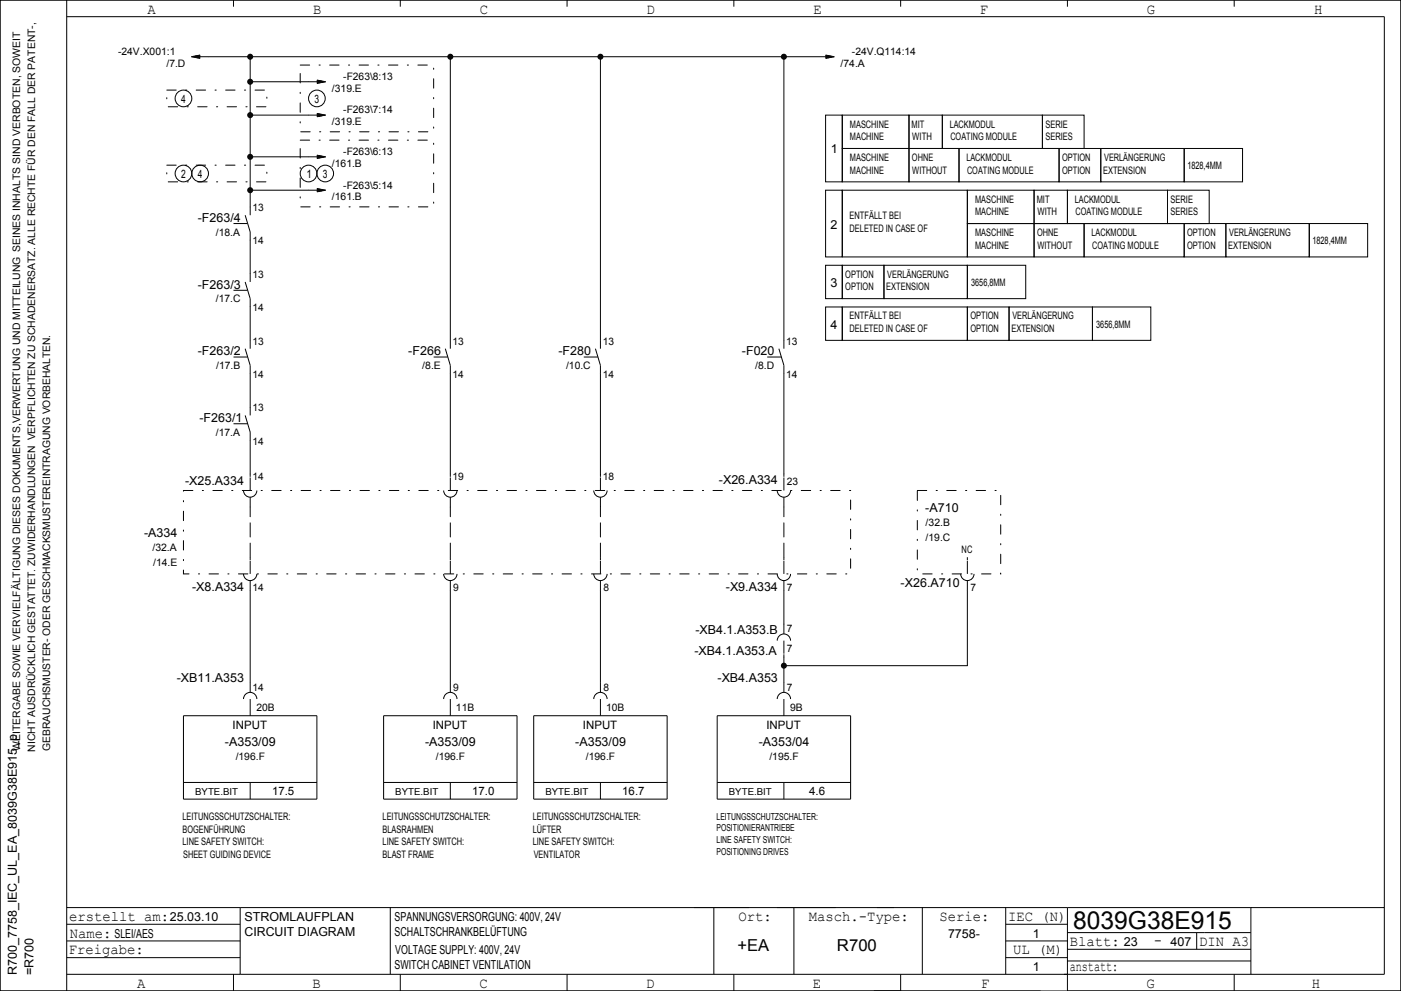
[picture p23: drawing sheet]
<svg xmlns="http://www.w3.org/2000/svg" width="420mm" height="297mm" viewBox="0 0 420 297" stroke-linecap="round" stroke-linejoin="round" font-family="sans-serif">
<defs><g id="words">
<text font-size="7.4" x="321.7" y="278.5">8039G38E915</text>
<g font-size="4.9">
<text x="221" y="285">+EA</text>
<text x="250.9" y="285">R700</text>
</g>
<g font-size="4.4">
<text x="44.3" y="4.2">A</text>
<text x="93.8" y="4.2">B</text>
<text x="143.9" y="4.2">C</text>
<text x="193.9" y="4.2">D</text>
<text x="243.8" y="4.2">E</text>
<text x="293.8" y="4.2">F</text>
<text x="343.8" y="4.2">G</text>
<text x="394" y="4.2">H</text>
<text x="20.7" y="276">erstellt am:</text>
<text x="221.4" y="276">Ort:</text>
<text x="242.5" y="276">Masch.­Type:</text>
<text x="281.6" y="276">Serie:</text>
<text x="302.2" y="276">IEC (N)</text>
<text x="20.9" y="281">Name:</text>
<text x="20.6" y="286">Freigabe:</text>
<text x="303.7" y="286">UL (M)</text>
<text x="320.7" y="283.5">Blatt:</text>
<text x="346" y="283.2">­</text>
<text x="359.5" y="283.5">DIN A3</text>
<text x="320.7" y="291">anstatt:</text>
<text x="41.1" y="296">A</text>
<text x="93.7" y="296">B</text>
<text x="143.7" y="296">C</text>
<text x="193.7" y="296">D</text>
<text x="243.7" y="296">E</text>
<text x="294.1" y="296">F</text>
<text x="343.7" y="296">G</text>
<text x="393.3" y="296">H</text>
</g>
<g font-size="3.7">
<text x="249.1" y="46">1</text>
<text x="59.3" y="66.5">­F263/4</text>
<text x="249" y="68.5">2</text>
<text x="59.3" y="86.5">­F263/3</text>
<text x="248.9" y="86">3</text>
<text x="249" y="98.5">4</text>
<text x="59.3" y="106.5">­F263/2</text>
<text x="122.4" y="106.5">­F266</text>
<text x="167.4" y="106.5">­F280</text>
<text x="222.4" y="106.5">­F020</text>
<text x="59.8" y="126.5">­F263/1</text>
<text x="55.5" y="145.5">­X25.A334</text>
<text x="215.5" y="145">­X26.A334</text>
<text x="277.4" y="153.5">­A710</text>
<text x="43.2" y="161">­A334</text>
<text x="57.6" y="177">­X8.A334</text>
<text x="217.6" y="177">­X9.A334</text>
<text x="270" y="176">­X26.A710</text>
<text x="208.5" y="190">­XB4.1.A353.B</text>
<text x="208.2" y="196.2">­XB4.1.A353.A</text>
<text x="53" y="204.5">­XB11.A353</text>
<text x="215.1" y="204.5">­XB4.A353</text>
<text x="67.5" y="223.5">­A353/09</text>
<text x="127.5" y="223.5">­A353/09</text>
<text x="172.4" y="223.5">­A353/09</text>
<text x="227.5" y="223.5">­A353/04</text>
<text x="50.9" y="276">25.03.10</text>
<text x="73.3" y="276">STROMLAUFPLAN</text>
<text x="118.3" y="276">SPANNUNGSVERSORGUNG: 400V, 24V</text>
<text x="34.3" y="281">SLEI/AES</text>
<text x="73.3" y="280.5">CIRCUIT DIAGRAM</text>
<text x="118.3" y="280.5">SCHALTSCHRANKBELÜFTUNG</text>
<text x="284.2" y="281">7758­</text>
<text x="309.6" y="281">1</text>
<text x="118.5" y="286">VOLTAGE SUPPLY: 400V, 24V</text>
<text x="336.9" y="283.5">23</text>
<text x="350.9" y="283.5">407</text>
<text x="5" y="292.3" transform="rotate(-90 5 292.3)">R700_7758_IEC_UL_EA_8039G38E915_p</text>
<text x="10" y="292.2" transform="rotate(-90 10 292.2)">=R700</text>
<text x="118.3" y="290.5">SWITCH CABINET VENTILATION</text>
<text x="309.6" y="291">1</text>
</g>
<g font-size="3.5">
<text x="54.3" y="30.9">4</text>
<text x="94.3" y="30.9">3</text>
<text x="54.3" y="53.4">2</text>
<text x="59.3" y="53.4">4</text>
<text x="91.9" y="53.4">1</text>
<text x="96.8" y="53.4">3</text>
<text x="69.7" y="218.4">INPUT</text>
<text x="129.8" y="218.4">INPUT</text>
<text x="174.7" y="218.4">INPUT</text>
<text x="229.7" y="218.4">INPUT</text>
<text x="81.6" y="238.4">17.5</text>
<text x="141.6" y="238.4">17.0</text>
<text x="186.5" y="238.4">16.7</text>
<text x="242.6" y="238.4">4.6</text>
</g>
<g font-size="3.1">
<text x="35.4" y="16.5">­24V.X001:1</text>
<text x="255.4" y="16.5">­24V.Q114:14</text>
<text x="49.9" y="20">/7.D</text>
<text x="102.9" y="24">­F263\8:13</text>
<text x="252" y="20">/74.A</text>
<text x="99.5" y="27.5">/319.E</text>
<text x="102.9" y="34">­F263\7:14</text>
<text x="99.5" y="37.5">/319.E</text>
<text x="254.8" y="38.2">MASCHINE</text>
<text x="273.3" y="38.2">MIT</text>
<text x="284.7" y="38.2">LACKMODUL</text>
<text x="313.4" y="38.2">SERIE</text>
<text x="102.9" y="46.5">­F263\6:13</text>
<text x="254.8" y="42">MACHINE</text>
<text x="273.5" y="42">WITH</text>
<text x="284.9" y="42">COATING MODULE</text>
<text x="313.4" y="42">SERIES</text>
<text x="99.5" y="50">/161.B</text>
<text x="254.8" y="48.3">MASCHINE</text>
<text x="254.8" y="52">MACHINE</text>
<text x="273.4" y="48.3">OHNE</text>
<text x="273.5" y="52">WITHOUT</text>
<text x="289.7" y="48.3">LACKMODUL</text>
<text x="289.9" y="52">COATING MODULE</text>
<text x="318.4" y="48.3">OPTION</text>
<text x="318.4" y="52">OPTION</text>
<text x="330.7" y="52">EXTENSION</text>
<text x="331" y="48.3">VERLÄNGERUNG</text>
<text x="356" y="50.8">1828,4MM</text>
<text x="102.9" y="56.5">­F263\5:14</text>
<text x="75.7" y="63.3">13</text>
<text x="99.5" y="60">/161.B</text>
<text x="254.7" y="65.8">ENTFÄLLT BEI</text>
<text x="292.3" y="60.8">MASCHINE</text>
<text x="292.3" y="64.5">MACHINE</text>
<text x="310.8" y="60.8">MIT</text>
<text x="311" y="64.5">WITH</text>
<text x="322.2" y="60.8">LACKMODUL</text>
<text x="322.4" y="64.5">COATING MODULE</text>
<text x="350.9" y="60.8">SERIE</text>
<text x="350.9" y="64.5">SERIES</text>
<text x="64.7" y="70.6">/18.A</text>
<text x="254.7" y="69.5">DELETED IN CASE OF</text>
<text x="292.3" y="70.7">MASCHINE</text>
<text x="310.9" y="70.7">OHNE</text>
<text x="327.2" y="70.7">LACKMODUL</text>
<text x="355.9" y="70.7">OPTION</text>
<text x="368.5" y="70.7">VERLÄNGERUNG</text>
<text x="75.7" y="73.2">14</text>
<text x="292.3" y="74.5">MACHINE</text>
<text x="311" y="74.5">WITHOUT</text>
<text x="327.4" y="74.5">COATING MODULE</text>
<text x="355.9" y="74.5">OPTION</text>
<text x="368.2" y="74.5">EXTENSION</text>
<text x="393.4" y="73.2">1828,4MM</text>
<text x="75.7" y="83.3">13</text>
<text x="253.4" y="83.3">OPTION</text>
<text x="266" y="83.3">VERLÄNGERUNG</text>
<text x="253.4" y="87">OPTION</text>
<text x="265.7" y="87">EXTENSION</text>
<text x="291.2" y="85.7">3656,8MM</text>
<text x="64.7" y="90.6">/17.C</text>
<text x="75.7" y="93.2">14</text>
<text x="254.7" y="95.8">ENTFÄLLT BEI</text>
<text x="290.9" y="95.8">OPTION</text>
<text x="303.5" y="95.8">VERLÄNGERUNG</text>
<text x="254.7" y="99.5">DELETED IN CASE OF</text>
<text x="290.9" y="99.5">OPTION</text>
<text x="303.2" y="99.5">EXTENSION</text>
<text x="328.7" y="98.3">3656,8MM</text>
<text x="75.7" y="103.3">13</text>
<text x="135.7" y="103.3">13</text>
<text x="180.7" y="103.3">13</text>
<text x="235.7" y="103.3">13</text>
<text x="64.8" y="110.6">/17.B</text>
<text x="75.7" y="113.3">14</text>
<text x="126.6" y="110.6">/8.E</text>
<text x="135.7" y="113.3">14</text>
<text x="169.7" y="110.6">/10.C</text>
<text x="180.7" y="113.3">14</text>
<text x="226.4" y="110.6">/8.D</text>
<text x="235.7" y="113.3">14</text>
<text x="75.7" y="123.2">13</text>
<text x="64.7" y="130.6">/17.A</text>
<text x="75.7" y="133.3">14</text>
<text x="75.7" y="144">14</text>
<text x="135.7" y="144">19</text>
<text x="180.7" y="144">18</text>
<text x="235.9" y="145.2">23</text>
<text x="277.5" y="157.6">/32.B</text>
<text x="277.5" y="162">/19.C</text>
<text x="45.7" y="165.1">/32.A</text>
<text x="288.3" y="165.8">NC</text>
<text x="45.9" y="169.5">/14.E</text>
<text x="75.7" y="177">14</text>
<text x="135.9" y="177">9</text>
<text x="180.9" y="177">8</text>
<text x="235.9" y="177">7</text>
<text x="290.9" y="177">7</text>
<text x="235.9" y="189.5">7</text>
<text x="235.9" y="195.5">7</text>
<text x="75.7" y="207">14</text>
<text x="135.9" y="207">9</text>
<text x="180.9" y="207">8</text>
<text x="235.9" y="207">7</text>
<text x="76.9" y="213">20B</text>
<text x="136.7" y="213">11B</text>
<text x="181.7" y="213">10B</text>
<text x="236.9" y="213">9B</text>
<text x="6" y="225" transform="rotate(-90 6 225)">WEITERGABE SOWIE VERVIELFÄLTIGUNG DIESES DOKUMENTS,VERWERTUNG UND MITTEILUNG SEINES INHALTS SIND VERBOTEN, SOWEIT</text>
<text x="10.5" y="225.3" transform="rotate(-90 10.5 225.3)">NICHT AUSDRÜCKLICH GESTATTET. ZUWIDERHANDLUNGEN VERPFLICHTEN ZU SCHADENERSATZ. ALLE RECHTE FÜR DEN FALL DER PATENT­,</text>
<text x="15" y="225.1" transform="rotate(-90 15 225.1)">GEBRAUCHSMUSTER­ ODER GESCHMACKSMUSTEREINTRAGUNG VORBEHALTEN.</text>
<text x="70.6" y="227.9">/196.F</text>
<text x="130.7" y="227.9">/196.F</text>
<text x="175.6" y="227.9">/196.F</text>
<text x="230.6" y="227.9">/195.F</text>
<text x="54.7" y="245.7">LEITUNGSSCHUTZSCHALTER:</text>
<text x="114.7" y="245.7">LEITUNGSSCHUTZSCHALTER:</text>
<text x="159.7" y="245.7">LEITUNGSSCHUTZSCHALTER:</text>
<text x="54.7" y="249.5">BOGENFÜHRUNG</text>
<text x="114.7" y="249.5">BLASRAHMEN</text>
<text x="159.7" y="249.5">LÜFTER</text>
<text x="54.7" y="253.3">LINE SAFETY SWITCH:</text>
<text x="54.9" y="257">SHEET GUIDING DEVICE</text>
<text x="114.7" y="253.3">LINE SAFETY SWITCH:</text>
<text x="114.7" y="257">BLAST FRAME</text>
<text x="159.7" y="253.3">LINE SAFETY SWITCH:</text>
<text x="160" y="257">VENTILATOR</text>
</g>
<g font-size="2.9">
<text x="58.5" y="238.2">BYTE.BIT</text>
<text x="118.5" y="238.2">BYTE.BIT</text>
<text x="163.5" y="238.2">BYTE.BIT</text>
<text x="218.5" y="238.2">BYTE.BIT</text>
<text x="214.8" y="245.7">LEITUNGSSCHUTZSCHALTER:</text>
<text x="214.8" y="249.2">POSITIONIERANTRIEBE</text>
<text x="214.8" y="252.7">LINE SAFETY SWITCH:</text>
<text x="214.8" y="256.2">POSITIONING DRIVES</text>
</g>
</g></defs>
<path d="M90 19.5h40v20h-40zM50 27h30v5h-30zM50 49.5h30v5h-30zM90 42h40v20h-40zM55 147h200v25h-200zM275 147h25v25h-25z" fill="none" stroke="#000" stroke-width=".3" stroke-dasharray="2.8 2.8 .4 2.8"/>
<path d="M75 167v-15M135 167v-15M180 167v-15M235 167v-15" fill="none" stroke="#000" stroke-width=".3" stroke-dasharray="4.2 1.8"/>
<g fill="none" stroke="#000" stroke-width=".3">
<path d="M0 0h420v297h-420zM20 0v297M20 5h395v287h-395M57.4 17h192.7M57.4 17l2.6 .5M58 16.9h2M58.1 17.1h1.9M58.5 17.2h1.5M58.5 16.8h1.5M59 17.3h1M59 16.7h1M59.6 17.4h.4"/>
<path d="M59.6 16.6h.4M60 16.5l-2.6 .5M70 0v2M75 17v47.5M120 0v2M135 17v87.5M170 0v2M180 17v87.5M220 0v2M235 17v87.5M247.5 17.4h.4M247.5 17.3h1"/>
<path d="M247.5 17.2h1.5M247.5 17.1h2M247.5 16.9h1.9M247.5 16.8h1.5M247.5 16.7h1M247.5 16.6h.4M247.5 16.5l2.6 .5M250.1 17l-2.6 .5M270 0v2M320 0v2M370 0v2M75 34.5h22.6"/>
<path d="M75 24.5h22.6M95 34.9h.4M95 34.8h1M95 34.7h1.5M95 34.6h2M95 34.4h1.9M95 34.3h1.5M95 34.2h1M95 34.1h.4M95 34l2.6 .5M95 24.9h.4M95 24.8h1"/>
<path d="M95 24.7h1.5M95 24.6h2M95 24.4h1.9M95 24.3h1.5M95 24.2h1M95 24.1h.4M95 24l2.6 .5M97.6 34.5l-2.6 .5M97.6 24.5l-2.6 .5M247.5 34.5h5v20h-5zM252.5 34.5h20v10h-20zM272.5 34.5h10v10h-10z"/>
<path d="M282.5 34.5h30v10h-30zM312.5 34.5h12.5v10h-12.5zM75 47h22.6M75 57h22.6M95 47.4h.4M95 47.3h1M95 47.2h1.5M95 47.1h2M95 46.9h1.9M95 46.8h1.5M95 46.7h1M95 46.6h.4"/>
<path d="M95 46.5l2.6 .5M95 57.4h.4M95 57.3h1M95 57.2h1.5M95 57.1h2M95 56.9h1.9M95 56.8h1.5M95 56.7h1M95 56.6h.4M95 56.5l2.6 .5M97.6 47l-2.6 .5M97.6 57l-2.6 .5"/>
<path d="M247.5 57h5v20h-5zM252.5 57h37.5v20h-37.5zM252.5 44.5h20v10h-20zM272.5 44.5h15v10h-15zM287.5 44.5h30v10h-30zM290 57h20v10h-20zM310 57h10v10h-10zM317.5 44.5h12.5v10h-12.5zM320 57h30v10h-30zM330 44.5h25v10h-25zM350 57h12.5v10h-12.5zM355 44.5h17.5v10h-17.5z"/>
<path d="M73.5 64.5l1.5 5v15M247.5 79.5h5v10h-5zM252.5 79.5h12.5v10h-12.5zM265 79.5h25v10h-25zM290 67h20v10h-20zM290 79.5h17.5v10h-17.5zM310 67h15v10h-15zM325 67h30v10h-30zM355 67h12.5v10h-12.5zM367.5 67h25v10h-25zM392.5 67h17.5v10h-17.5zM73.5 84.5l1.5 5v15"/>
<path d="M247.5 92h5v10h-5zM252.5 92h37.5v10h-37.5zM290 92h12.5v10h-12.5zM302.5 92h25v10h-25zM327.5 92h17.5v10h-17.5zM73.5 104.5l1.5 5v15M133.5 104.5l1.5 5v33.4M178.5 104.5l1.5 5v33.4M233.5 104.5l1.5 5v33.4M73.5 124.5l1.5 5v13.4M73 147a2 2 0 0 0 2 2 2 2 0 0 0 2-2M75 143.1v3.9"/>
<path d="M75 149v3M133 147a2 2 0 0 0 2 2 2 2 0 0 0 2-2M135 143.1v3.9M135 149v3M178 147a2 2 0 0 0 2 2 2 2 0 0 0 2-2M180 143.1v3.9M180 149v3M233 147a2 2 0 0 0 2 2 2 2 0 0 0 2-2M235 143.1v3.9M235 149v3M73 172a2 2 0 0 0 2 2 2 2 0 0 0 2-2M75 167v.9"/>
<path d="M75 168.1v3.9M75 174v33.5M133 172a2 2 0 0 0 2 2 2 2 0 0 0 2-2M135 167v.9M135 168.1v3.9M135 174v33.5M178 172a2 2 0 0 0 2 2 2 2 0 0 0 2-2M180 167v.9M180 168.1v3.9M180 174v33.5M233 172a2 2 0 0 0 2 2 2 2 0 0 0 2-2M235 167v.9"/>
<path d="M235 168.1v3.9M235 174v16M288 172a2 2 0 0 0 2 2 2 2 0 0 0 2-2M290 167v.9M290 168.1v3.9M290 174v25.5h-55M233 192a2 2 0 0 1 2-2 2 2 0 0 1 2 2M235 192v3.9M235 196.1v11.4M55 214.5h40v25h-40zM73 209.5a2 2 0 0 1 2-2 2 2 0 0 1 2 2M75 209.5v5"/>
<path d="M115 214.5h40v25h-40zM133 209.5a2 2 0 0 1 2-2 2 2 0 0 1 2 2M135 209.5v5M160 214.5h40v25h-40zM178 209.5a2 2 0 0 1 2-2 2 2 0 0 1 2 2M180 209.5v5M215 214.5h40v25h-40zM233 209.5a2 2 0 0 1 2-2 2 2 0 0 1 2 2M235 209.5v5M55 234.5h40M75 234.5v5M115 234.5h40"/>
<path d="M135 234.5v5M160 234.5h40M180 234.5v5M215 234.5h40M235 234.5v5M20 277h52M20 272h395M72 272v20M117 272v20M214 272v20M238 272v20M276.5 272v20"/>
<path d="M301.5 272v20M301.5 277h18.5M320 272v25h100v-297h-420v297h312M320 279.5h55M358.7 279.5v5M375 272v20M20 287h52M20 282h52M70 292v5M120 292v5M170 292v5M220 292v5"/>
<path d="M270 292v5M301.5 287h18.5M301.5 282h18.5M320 284.5h55M320 288h55M370 292v5"/>
<circle cx="55" cy="29.5" r="2.5"/>
<circle cx="95" cy="29.5" r="2.5"/>
<circle cx="55" cy="52" r="2.5"/>
<circle cx="60" cy="52" r="2.5"/>
<circle cx="92.5" cy="52" r="2.5"/>
<circle cx="97.5" cy="52" r="2.5"/>
</g>
<path d="M70 67h4.2M70 87h4.2M70 107h4.2M130 107h4.2M175 107h4.2M230 107h4.2M70 127h4.2" fill="none" stroke="#000" stroke-width=".3" stroke-dasharray="4.2 1.8" stroke-linecap="butt"/>
<g fill="#000">
<circle cx="75" cy="17" r=".9"/>
<circle cx="135" cy="17" r=".9"/>
<circle cx="180" cy="17" r=".9"/>
<circle cx="235" cy="17" r=".9"/>
<circle cx="75" cy="34.5" r=".9"/>
<circle cx="75" cy="24.5" r=".9"/>
<circle cx="75" cy="47" r=".9"/>
<circle cx="75" cy="57" r=".9"/>
<circle cx="235" cy="199.5" r=".9"/>
</g>
<use href="#words"/>
</svg>
